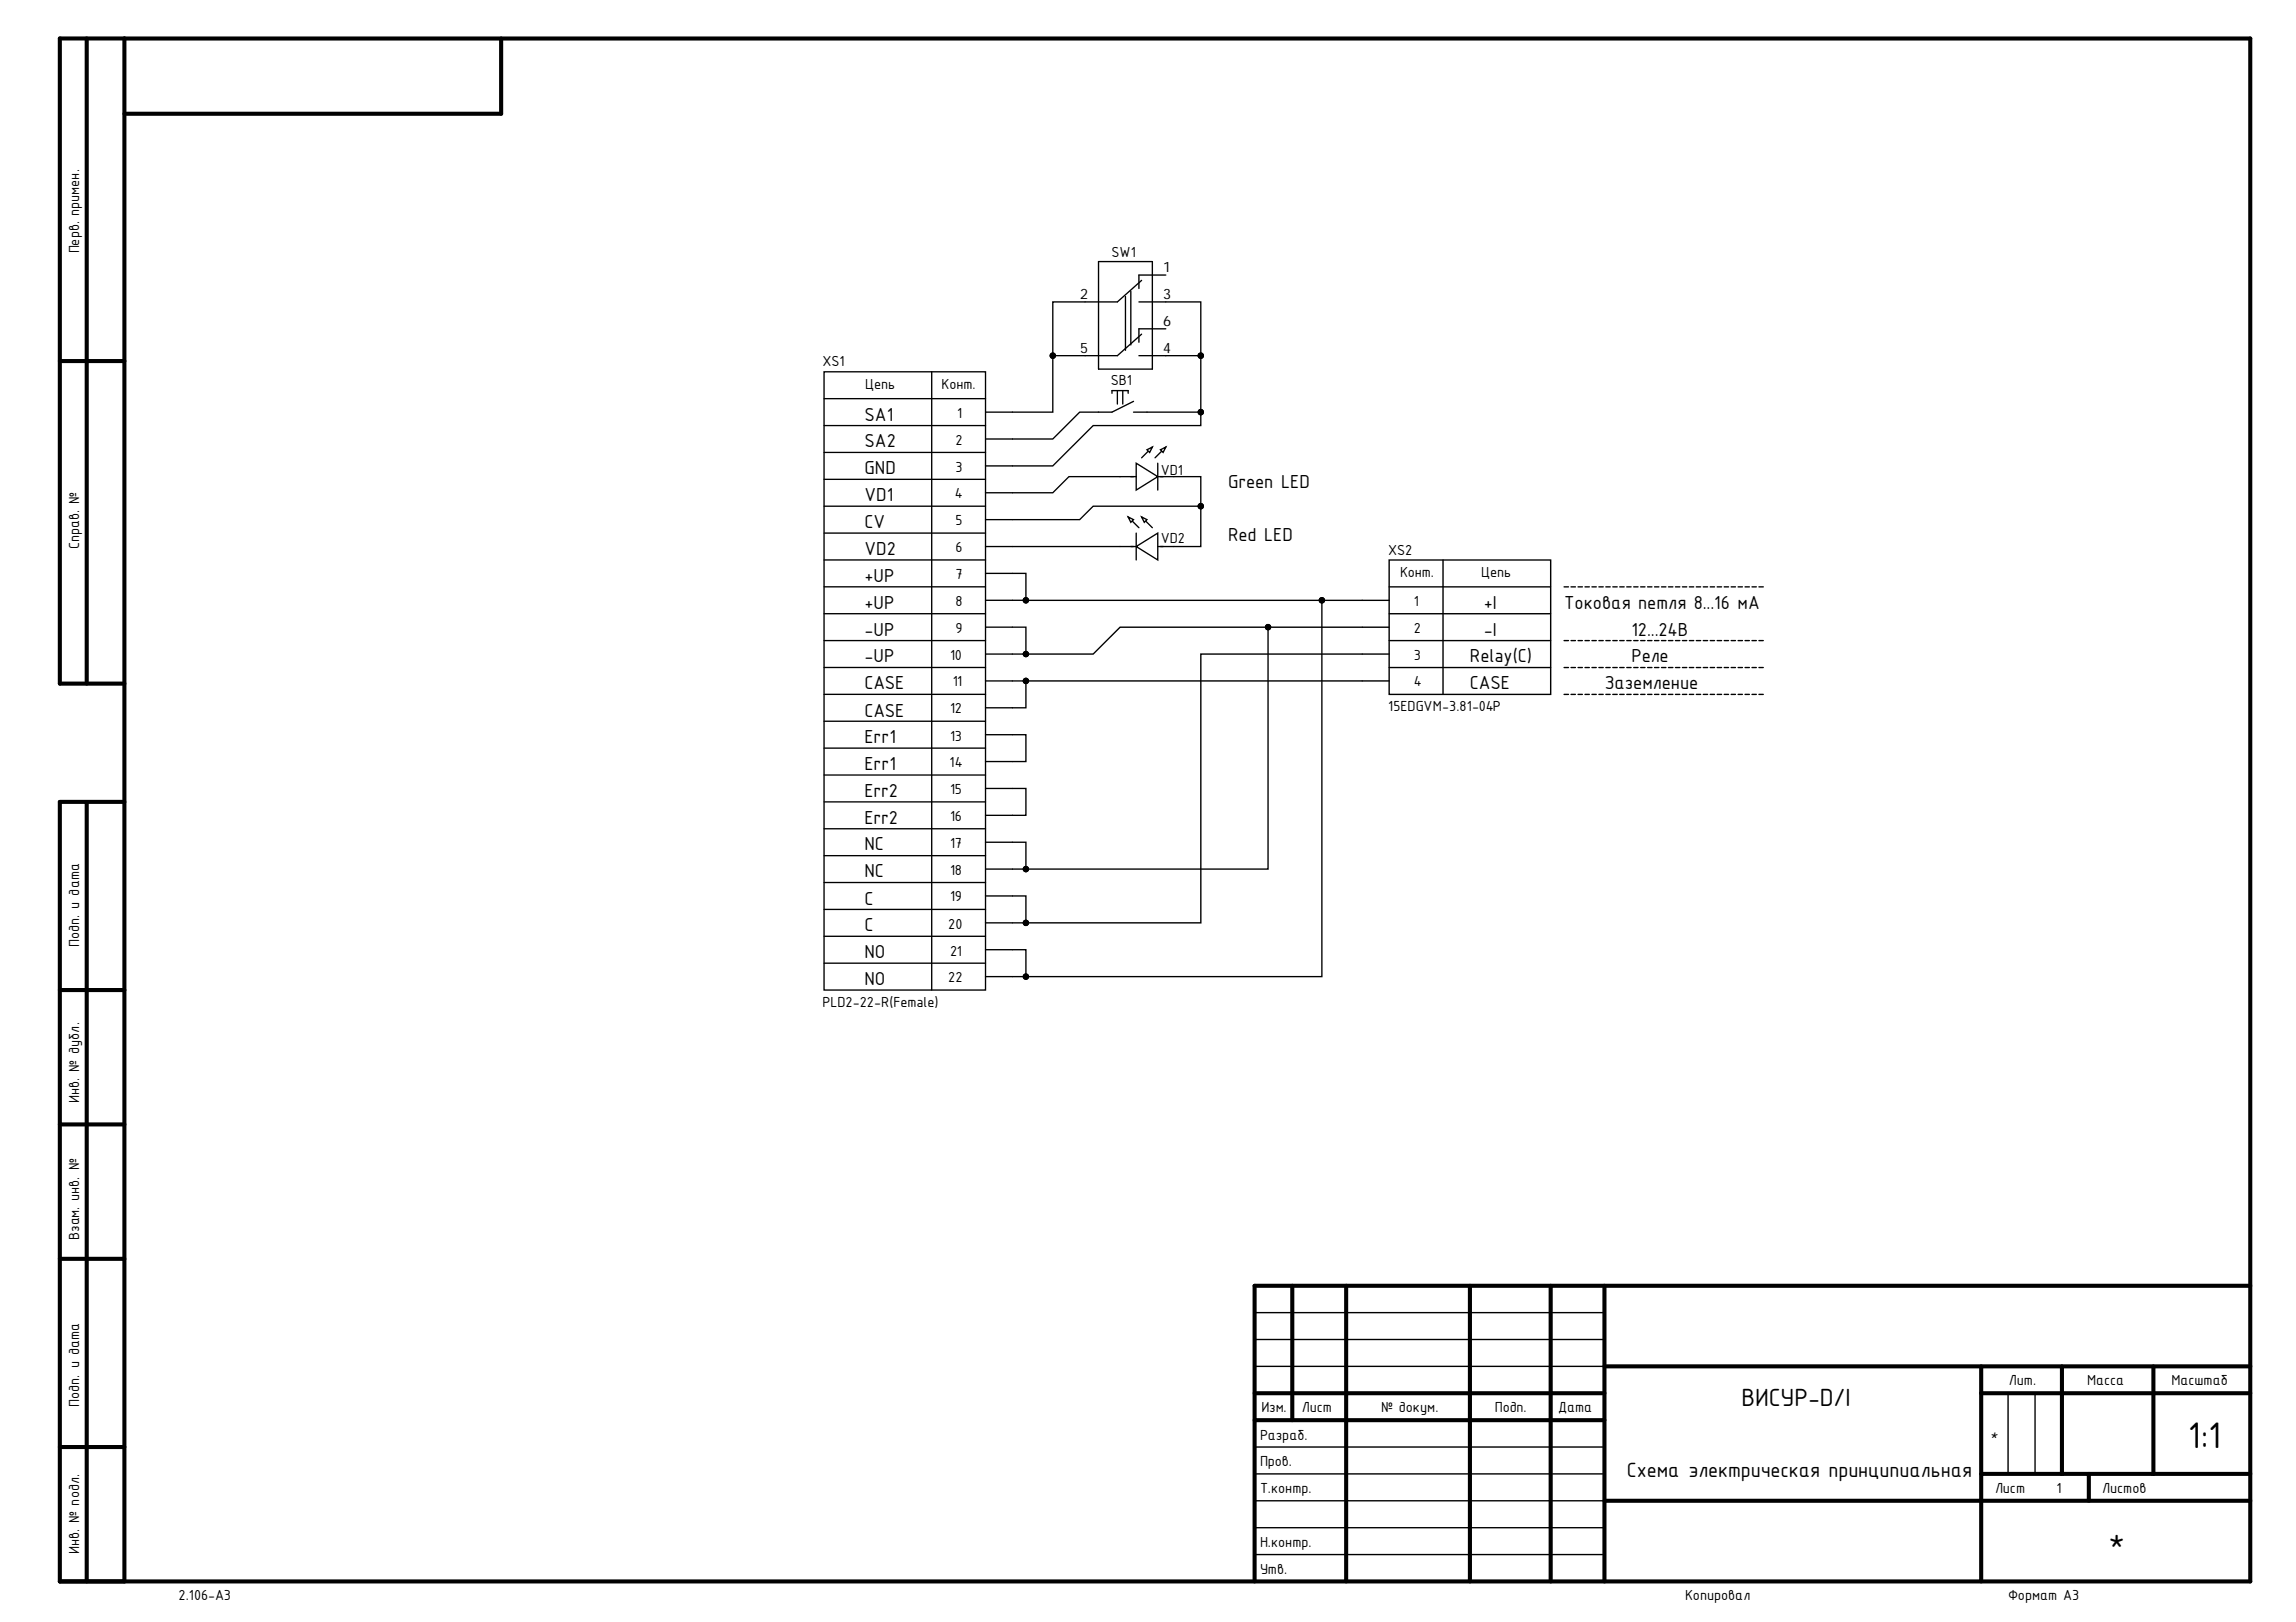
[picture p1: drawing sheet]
<svg xmlns="http://www.w3.org/2000/svg" width="297mm" height="210mm" viewBox="0 0 297 210" stroke-linecap="round" stroke-linejoin="round" font-family="sans-serif">
<defs><g id="words">
<text font-size="5.2" x="283.1" y="187.4">1:1</text>
<text font-size="4.3" x="272.7" y="200.7">*</text>
<text font-size="3.5" x="225.3" y="181.9">ВИСУР-D/I</text>
<text font-size="2.9" x="210.5" y="191.1">Схема электрическая принципиальная</text>
<g font-size="2.6">
<text x="111.8" y="54.4">SA1</text>
<text x="111.8" y="57.9">SA2</text>
<text x="111.8" y="61.4">GND</text>
<text x="111.8" y="64.8">VD1</text>
<text x="158.9" y="63.1">Green LED</text>
<text x="111.8" y="68.4">CV</text>
<text x="111.8" y="71.8">VD2</text>
<text x="158.9" y="70.1">Red LED</text>
<text x="111.8" y="75.3">+UP</text>
<text x="111.8" y="78.8">+UP</text>
<text x="111.8" y="82.2">-UP</text>
<text x="192" y="78.8">+I</text>
<text x="192" y="82.2">-I</text>
<text x="202.4" y="78.8">Токовая петля 8...16 мА</text>
<text x="211.1" y="82.2">12...24В</text>
<text x="111.8" y="85.7">-UP</text>
<text x="111.8" y="89.2">CASE</text>
<text x="190.2" y="85.7">Relay(C)</text>
<text x="190.2" y="89.2">CASE</text>
<text x="207.6" y="89.2">Заземление</text>
<text x="211.1" y="85.7">Реле</text>
<text x="111.8" y="92.7">CASE</text>
<text x="111.8" y="96.2">Err1</text>
<text x="111.8" y="99.7">Err1</text>
<text x="111.8" y="103.1">Err2</text>
<text x="111.8" y="106.6">Err2</text>
<text x="111.8" y="110.1">NC</text>
<text x="111.8" y="113.5">NC</text>
<text x="111.8" y="117.1">C</text>
<text x="111.8" y="120.5">C</text>
<text x="111.8" y="124">NO</text>
<text x="111.8" y="127.5">NO</text>
</g>
<text font-size="2.1" x="257.4" y="186.3">*</text>
<g font-size="2">
<text x="10.2" y="32.8" transform="rotate(-90 10.2 32.8)">Перв. примен.</text>
<text x="143.8" y="33.2">SW1</text>
<text x="106.4" y="47.4">XS1</text>
<text x="111.9" y="50.4">Цепь</text>
<text x="121.8" y="50.4">Конт.</text>
<text x="143.7" y="49.9">SB1</text>
<text x="123.6" y="57.6">2</text>
<text x="123.9" y="54.1">1</text>
<text x="123.5" y="64.5">4</text>
<text x="123.6" y="61">3</text>
<text x="150.2" y="61.5">VD1</text>
<text x="10.2" y="71.1" transform="rotate(-90 10.2 71.1)">Справ. №</text>
<text x="123.6" y="68">5</text>
<text x="123.6" y="71.4">6</text>
<text x="150.2" y="70.2">VD2</text>
<text x="179.6" y="71.8">XS2</text>
<text x="123.6" y="75">7</text>
<text x="181.1" y="74.7">Конт.</text>
<text x="191.6" y="74.7">Цепь</text>
<text x="123.6" y="78.4">8</text>
<text x="123.6" y="81.9">9</text>
<text x="182.9" y="78.4">1</text>
<text x="182.9" y="81.9">2</text>
<text x="122.9" y="85.4">10</text>
<text x="123.3" y="88.8">11</text>
<text x="182.9" y="85.4">3</text>
<text x="182.9" y="88.8">4</text>
<text x="122.9" y="92.3">12</text>
<text x="122.9" y="95.9">13</text>
<text x="179.6" y="92">15EDGVM-3.81-04P</text>
<text x="122.8" y="99.3">14</text>
<text x="122.9" y="102.8">15</text>
<text x="122.9" y="106.3">16</text>
<text x="122.9" y="109.7">17</text>
<text x="122.9" y="113.2">18</text>
<text x="122.9" y="116.6">19</text>
<text x="10.2" y="122.6" transform="rotate(-90 10.2 122.6)">Подп. и дата</text>
<text x="122.7" y="120.2">20</text>
<text x="122.9" y="123.7">21</text>
<text x="106.4" y="130.3">PLD2-22-R(Female)</text>
<text x="122.7" y="127.1">22</text>
<text x="10.2" y="142.8" transform="rotate(-90 10.2 142.8)">Инв. № дубл.</text>
<text x="10.2" y="160.4" transform="rotate(-90 10.2 160.4)">Взам. инв. №</text>
<text x="259.9" y="179.3">Лит.</text>
<text x="270" y="179.3">Масса</text>
<text x="280.9" y="179.3">Масштаб</text>
<text x="10.2" y="182.1" transform="rotate(-90 10.2 182.1)">Подп. и дата</text>
<text x="163.2" y="182.7">Изм.</text>
<text x="168.4" y="182.7">Лист</text>
<text x="178.7" y="182.7">№ докум.</text>
<text x="193.4" y="182.7">Подп.</text>
<text x="201.6" y="182.7">Дата</text>
<text x="163" y="189.8">Пров.</text>
<text x="163" y="186.3">Разраб.</text>
<text x="163" y="193.2">Т.контр.</text>
<text x="258.1" y="193.2">Лист</text>
<text x="266.1" y="193.2">1</text>
<text x="272" y="193.2">Листов</text>
<text x="10.2" y="201.1" transform="rotate(-90 10.2 201.1)">Инв. № подл.</text>
<text x="163" y="203.6">Утв.</text>
<text x="163" y="200.2">Н.контр.</text>
<text x="23.1" y="207.1">2.106-A3</text>
<text x="218" y="207.1">Копировал</text>
<text x="259.8" y="207.1">Формат А3</text>
</g>
<g font-size="1.9">
<text x="150.5" y="35.2">1</text>
<text x="139.8" y="38.7">2</text>
<text x="150.5" y="38.7">3</text>
<text x="139.8" y="45.6">5</text>
<text x="150.5" y="42.2">6</text>
<text x="150.5" y="45.6">4</text>
</g>
</g></defs>
<g fill="none" stroke="#000" stroke-width=".53">
<path d="M11.2 5v83.5M16.1 5v199.7M64.8 5v9.7h-48.7M7.7 46.7h8.4M16.1 88.5h-8.4v-83.5h283.4v199.7h-283.4v-100.9M7.7 103.8h8.4M11.2 103.8v100.9M7.7 128.1h8.4M7.7 145.5h8.4M7.7 162.9h8.4M167.2 166.4v17.4M174.2 166.4v38.3"/>
<path d="M190.2 166.4v38.3M200.6 166.4v38.3M207.6 176.8h83.5M207.6 166.4v38.3M256.3 176.8v27.9M266.8 176.8v13.9M278.6 176.8v13.9M291.1 166.4h-128.8v38.3M7.7 187.3h8.4M162.3 180.3h45.3M162.3 183.8h45.3M207.6 194.2h83.5"/>
<path d="M256.3 180.3h34.8M256.3 190.7h34.8M270.2 190.7v3.5"/>
</g>
<path d="M162.3 176.8h45.3M162.3 173.3h45.3M162.3 169.9h45.3M162.3 197.7h45.3M162.3 194.2h45.3M162.3 190.7h45.3M162.3 187.3h45.3M259.8 180.3v10.4M263.3 180.3v10.4M162.3 201.2h45.3" fill="none" stroke="#000" stroke-width=".18"/>
<path d="M147 59.9l2.8 1.8-2.8 1.7zM149.8 59.9v3.5M150.8 57.9l-1.4 1.3M144.9 61.7h2.1M149.8 61.7h2.1" fill="none" stroke="#000" stroke-width=".17"/>
<path d="M150.1 58.2l.7-.3-.3 .6z" fill="#fff"/>
<path d="M149.1 57.9l-1.4 1.3M150.1 58.2l.7-.3-.3 .6z" fill="none" stroke="#000" stroke-width=".17"/>
<path d="M148.4 58.2l.7-.3-.4 .6z" fill="#fff"/>
<path d="M148.4 58.2l.7-.3-.4 .6zM144.9 70.7h2.1M146 66.9l1.3 1.4M147 70.7l2.8-1.7v3.5zM147 69v3.5M149.8 70.7h2.1" fill="none" stroke="#000" stroke-width=".17"/>
<path d="M146 66.9l.6 .3-.3 .4z" fill="#fff"/>
<path d="M146 66.9l.6 .3-.3 .4zM147.7 66.9l1.4 1.4" fill="none" stroke="#000" stroke-width=".17"/>
<path d="M147.7 66.9l.7 .3-.4 .4z" fill="#fff"/>
<g fill="none" stroke="#000" stroke-width=".17">
<path d="M142.1 33.9h7v13.9h-7zM145.6 38.4v6.9M146.3 37.7v6.9M147.3 39.1h8v6.9h-8M147.7 36.3l-3.1 2.8h-8.4v6.9h8.4l3.1-2.8M150.8 35.6h-3.5v1.7M106.6 48.1h20.9v80h-20.9zM106.6 51.6h20.9M106.6 55.1h20.9M106.6 58.5h20.9M120.5 48.1v80M136.2 46v7.3h-8.7"/>
<path d="M143.9 50.9v-.3h2.1v.3M144.6 50.6v1.7M145.3 50.6v1.7M146.6 51.9l-2.7 1.4h-4.2l-3.5 3.5h-8.7M150.8 42.6h-3.5v1.7M155.3 53.3v1.8h-13.9l-5.2 5.2h-8.7M155.3 46v7.3h-8.7M106.6 62h20.9M106.6 65.5h20.9M106.6 69h20.9M106.6 72.5h20.9M106.6 75.9h20.9"/>
<path d="M106.6 79.4h20.9M127.5 74.2h5.2v3.5h-5.2M127.5 70.7h17.4M144.9 61.7h-6.6l-2.1 2.1h-8.7M147.7 66.9l.7 .3-.4 .4zM151.9 61.7h3.4v9h-3.4M155.3 65.5h-13.9l-1.7 1.7h-12.2M171 77.7v48.7h-38.3M106.6 82.9h20.9M106.6 86.4h20.9M106.6 89.9h20.9M106.6 93.3h20.9"/>
<path d="M106.6 96.8h20.9M127.5 95.1h5.2v3.5h-5.2M127.5 88.1h5.2v3.5h-5.2M127.5 81.2h5.2v3.4h-5.2M164.1 81.2v31.3h-31.4M106.6 100.3h20.9M106.6 103.8h20.9M106.6 107.2h20.9M106.6 110.7h20.9M106.6 114.2h20.9M106.6 117.7h20.9M127.5 115.9h5.2v3.5h-5.2"/>
<path d="M127.5 109h5.2v3.5h-5.2M127.5 102h5.2v3.5h-5.2M106.6 121.2h20.9M106.6 124.6h20.9M127.5 122.9h5.2v3.5h-5.2"/>
</g>
<g fill="none" stroke="#000" stroke-width=".18">
<path d="M132.7 77.7h47M179.7 72.5h20.9v17.4h-20.9zM179.7 75.9h20.9M179.7 79.4h20.9M186.7 72.5v17.4M202.3 75.9h.6M203.2 75.9h.6M204.2 75.9h.5M205.1 75.9h.5M206 75.9h.5M206.9 75.9h.5M207.8 75.9h.5"/>
<path d="M208.7 75.9h.5M209.5 75.9h.6M210.5 75.9h.5M211.4 75.9h.5M212.3 75.9h.5M213.2 75.9h.5M214.1 75.9h.5M215 75.9h.5M215.9 75.9h.5M216.8 75.9h.5M217.7 75.9h.5M218.6 75.9h.5"/>
<path d="M219.5 75.9h.5M220.4 75.9h.5M221.3 75.9h.5M222.2 75.9h.5M223.1 75.9h.5M224 75.9h.5M224.9 75.9h.5M225.8 75.9h.5M226.7 75.9h.5M227.6 75.9h.5M132.7 88.1h47M179.7 81.2h-34.8l-3.5 3.4h-8.7"/>
<path d="M179.7 84.6h-24.3v34.8h-22.7M179.7 82.9h20.9M179.7 86.4h20.9M202.3 82.9h.6M202.3 86.4h.6M202.3 89.9h.6M203.2 82.9h.6M203.2 86.4h.6M203.2 89.9h.6M204.2 82.9h.5M204.2 86.4h.5M204.2 89.9h.5"/>
<path d="M205.1 82.9h.5M205.1 86.4h.5M205.1 89.9h.5M206 82.9h.5M206 86.4h.5M206 89.9h.5M206.9 82.9h.5M206.9 86.4h.5M206.9 89.9h.5M207.8 82.9h.5M207.8 86.4h.5M207.8 89.9h.5"/>
<path d="M208.7 82.9h.5M208.7 86.4h.5M208.7 89.9h.5M209.5 82.9h.6M209.5 86.4h.6M209.5 89.9h.6M210.5 82.9h.5M210.5 86.4h.5M210.5 89.9h.5M211.4 82.9h.5M211.4 86.4h.5M211.4 89.9h.5"/>
<path d="M212.3 82.9h.5M212.3 86.4h.5M212.3 89.9h.5M213.2 82.9h.5M213.2 86.4h.5M213.2 89.9h.5M214.1 82.9h.5M214.1 86.4h.5M214.1 89.9h.5M215 82.9h.5M215 86.4h.5M215 89.9h.5"/>
<path d="M215.9 82.9h.5M215.9 86.4h.5M215.9 89.9h.5M216.8 82.9h.5M216.8 86.4h.5M216.8 89.9h.5M217.7 82.9h.5M217.7 86.4h.5M217.7 89.9h.5M218.6 82.9h.5M218.6 86.4h.5M218.6 89.9h.5"/>
<path d="M219.5 82.9h.5M219.5 86.4h.5M219.5 89.9h.5M220.4 82.9h.5M220.4 86.4h.5M220.4 89.9h.5M221.3 82.9h.5M221.3 86.4h.5M221.3 89.9h.5M222.2 82.9h.5M222.2 86.4h.5M222.2 89.9h.5"/>
<path d="M223.1 82.9h.5M223.1 86.4h.5M223.1 89.9h.5M224 82.9h.5M224 86.4h.5M224 89.9h.5M224.9 82.9h.5M224.9 86.4h.5M224.9 89.9h.5M225.8 82.9h.5M225.8 86.4h.5M225.8 89.9h.5"/>
<path d="M226.7 82.9h.5M226.7 86.4h.5M226.7 89.9h.5M227.6 82.9h.5M227.6 86.4h.5M227.6 89.9h.5"/>
</g>
<g fill="#000">
<circle cx="136.2" cy="46" r=".35"/>
<circle cx="155.3" cy="46" r=".35"/>
<circle cx="155.3" cy="53.3" r=".35"/>
<circle cx="132.7" cy="77.7" r=".35"/>
<circle cx="155.3" cy="65.5" r=".35"/>
<circle cx="171" cy="77.7" r=".35"/>
<circle cx="132.7" cy="84.6" r=".35"/>
<circle cx="132.7" cy="88.1" r=".35"/>
<circle cx="164.1" cy="81.2" r=".35"/>
<circle cx="132.7" cy="119.4" r=".35"/>
<circle cx="132.7" cy="112.5" r=".35"/>
<circle cx="132.7" cy="126.4" r=".35"/>
</g>
<g fill="none" stroke="#000" stroke-width=".13">
<circle cx="136.2" cy="46" r=".35"/>
<circle cx="155.3" cy="46" r=".35"/>
<circle cx="155.3" cy="53.3" r=".35"/>
<circle cx="132.7" cy="77.7" r=".35"/>
<circle cx="155.3" cy="65.5" r=".35"/>
<circle cx="171" cy="77.7" r=".35"/>
<circle cx="132.7" cy="84.6" r=".35"/>
<circle cx="132.7" cy="88.1" r=".35"/>
<circle cx="164.1" cy="81.2" r=".35"/>
<circle cx="132.7" cy="119.4" r=".35"/>
<circle cx="132.7" cy="112.5" r=".35"/>
<circle cx="132.7" cy="126.4" r=".35"/>
</g>
<use href="#words"/>
</svg>
